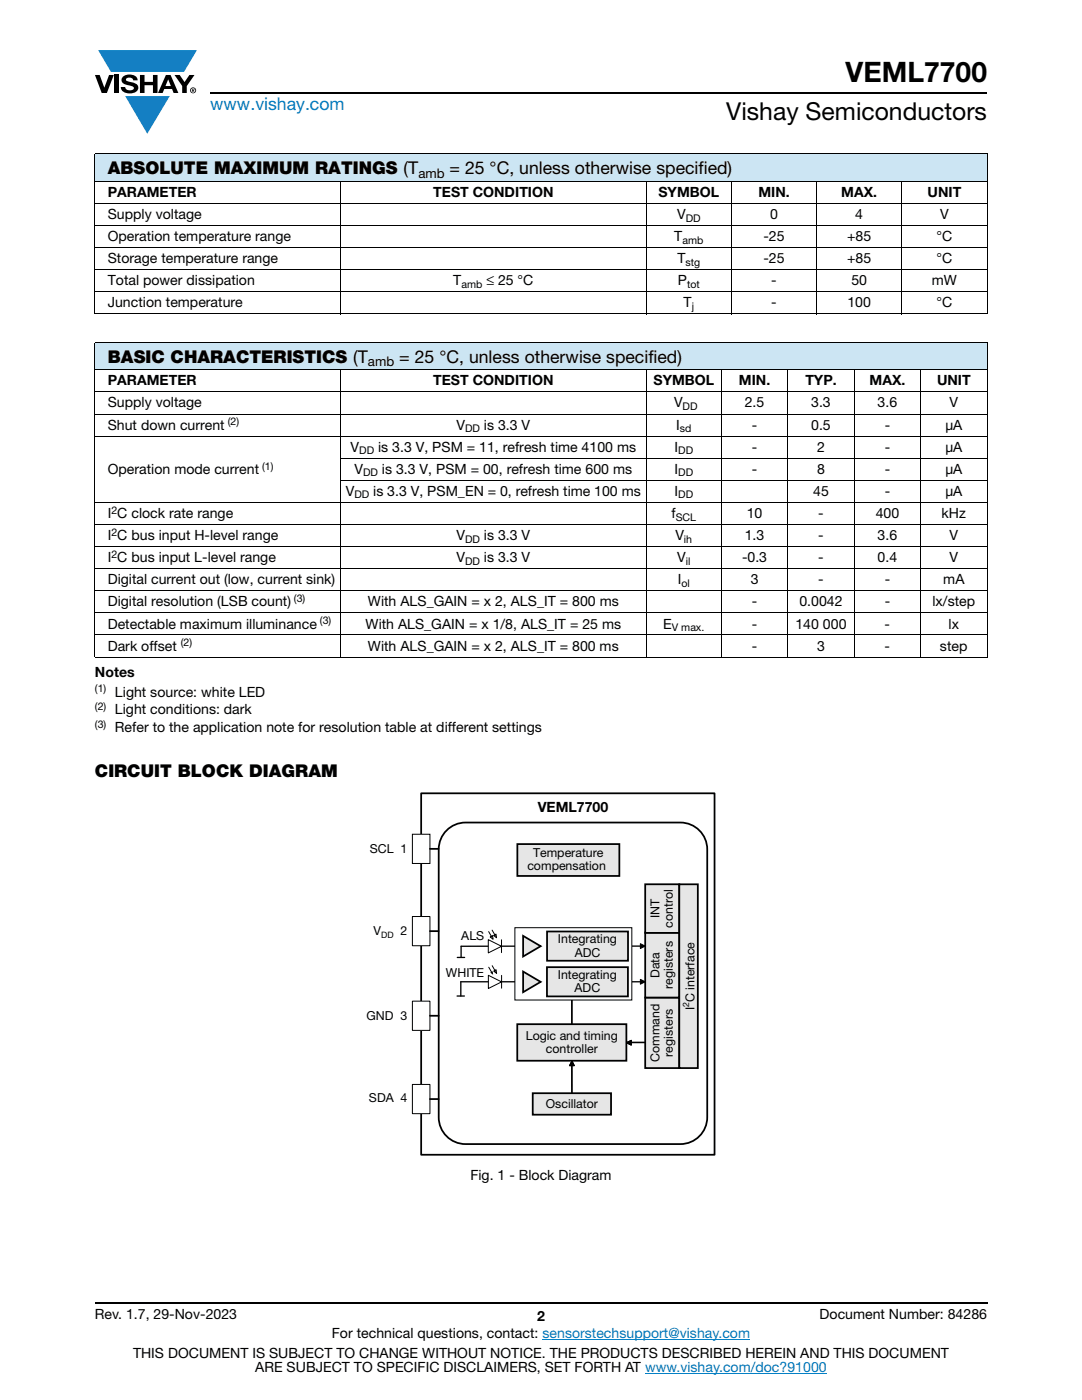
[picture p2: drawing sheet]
<svg xmlns="http://www.w3.org/2000/svg" width="216mm" height="279mm" viewBox="0 0 216 279" stroke-linecap="round" stroke-linejoin="round" font-family="sans-serif">
<defs><g id="words">
<text font-size="5.6" x="168.7" y="16.4">VEML7700</text>
<text font-size="4.9" x="144.9" y="24">Vishay Semiconductors</text>
<text font-size="3.5" fill="#007ec4" x="42" y="21.9">www.vishay.com</text>
<g font-size="3.5">
<text x="21.5" y="34.8">ABSOLUTE MAXIMUM RATINGS (T</text>
<text x="89.7" y="34.8">= 25 °C, unless otherwise specified)</text>
<text x="21.5" y="72.4">BASIC CHARACTERISTICS (T</text>
<text x="79.7" y="72.4">= 25 °C, unless otherwise specified)</text>
<text x="18.9" y="155">CIRCUIT BLOCK DIAGRAM</text>
</g>
<g font-size="2.8">
<text x="21.5" y="39.3">PARAMETER</text>
<text x="86.5" y="39.3">TEST CONDITION</text>
<text x="131.4" y="39.3">SYMBOL</text>
<text x="151.3" y="39.3">MIN.</text>
<text x="167.9" y="39.3">MAX.</text>
<text x="185.1" y="39.3">UNIT</text>
<text x="21.5" y="43.7">Supply voltage</text>
<text x="135.1" y="43.7">V</text>
<text x="153.7" y="43.7">0</text>
<text x="170.7" y="43.7">4</text>
<text x="187.6" y="43.7">V</text>
<text x="21.5" y="52.6">Storage temperature range</text>
<text x="21.5" y="48.1">Operation temperature range</text>
<text x="134.5" y="48.1">T</text>
<text x="135.2" y="52.6">T</text>
<text x="152.3" y="48.1">-25</text>
<text x="152.3" y="52.6">-25</text>
<text x="169" y="48.1">+85</text>
<text x="169" y="52.6">+85</text>
<text x="186.9" y="48.1">°C</text>
<text x="186.9" y="52.6">°C</text>
<text x="21.5" y="57">Total power dissipation</text>
<text x="90.5" y="57">T</text>
<text x="97" y="57">≤ 25 °C</text>
<text x="135.3" y="57">P</text>
<text x="153.9" y="57">-</text>
<text x="169.9" y="57">50</text>
<text x="185.9" y="57">mW</text>
<text x="21.5" y="61.4">Junction temperature</text>
<text x="136.4" y="61.4">T</text>
<text x="153.9" y="61.4">-</text>
<text x="169.1" y="61.4">100</text>
<text x="186.9" y="61.4">°C</text>
<text x="21.5" y="76.9">PARAMETER</text>
<text x="86.4" y="76.9">TEST CONDITION</text>
<text x="130.4" y="76.9">SYMBOL</text>
<text x="147.4" y="76.9">MIN.</text>
<text x="160.7" y="76.9">TYP.</text>
<text x="173.5" y="76.9">MAX.</text>
<text x="187" y="76.9">UNIT</text>
<text x="21.5" y="81.3">Supply voltage</text>
<text x="134.5" y="81.3">V</text>
<text x="148.6" y="81.3">2.5</text>
<text x="161.9" y="81.3">3.3</text>
<text x="175.1" y="81.3">3.6</text>
<text x="189.5" y="81.3">V</text>
<text x="21.5" y="85.7">Shut down current</text>
<text x="91.1" y="85.7">V</text>
<text x="96.6" y="85.7">is 3.3 V</text>
<text x="134.9" y="85.7">I</text>
<text x="150" y="85.7">-</text>
<text x="161.9" y="85.7">0.5</text>
<text x="176.5" y="85.7">-</text>
<text x="188.6" y="85.7">μA</text>
<text x="21.5" y="94.6">Operation mode current</text>
<text x="70" y="90.1">V</text>
<text x="70.7" y="94.6">V</text>
<text x="75.4" y="90.1">is 3.3 V, PSM = 11, refresh time 4100 ms</text>
<text x="76.2" y="94.6">is 3.3 V, PSM = 00, refresh time 600 ms</text>
<text x="134.6" y="94.6">I</text>
<text x="134.6" y="90.1">I</text>
<text x="150" y="90.1">-</text>
<text x="150" y="94.6">-</text>
<text x="163" y="90.1">2</text>
<text x="163" y="94.6">8</text>
<text x="176.5" y="90.1">-</text>
<text x="176.5" y="94.6">-</text>
<text x="188.6" y="90.1">μA</text>
<text x="188.6" y="94.6">μA</text>
<text x="69" y="99">V</text>
<text x="74.5" y="99">is 3.3 V, PSM_EN = 0, refresh time 100 ms</text>
<text x="134.6" y="99">I</text>
<text x="162.3" y="99">45</text>
<text x="176.5" y="99">-</text>
<text x="188.6" y="99">μA</text>
<text x="21.5" y="103.4">I C clock rate range</text>
<text x="21.5" y="107.8">I C bus input H-level range</text>
<text x="91.1" y="107.8">V</text>
<text x="96.6" y="107.8">is 3.3 V</text>
<text x="134" y="103.4">f</text>
<text x="134.8" y="107.8">V</text>
<text x="148.6" y="107.8">1.3</text>
<text x="149" y="103.4">10</text>
<text x="163.3" y="103.4">-</text>
<text x="163.3" y="107.8">-</text>
<text x="174.7" y="103.4">400</text>
<text x="175.1" y="107.8">3.6</text>
<text x="187.9" y="103.4">kHz</text>
<text x="189.5" y="107.8">V</text>
<text x="21.5" y="112.2">I C bus input L-level range</text>
<text x="91.1" y="112.2">V</text>
<text x="96.6" y="112.2">is 3.3 V</text>
<text x="135.1" y="112.2">V</text>
<text x="148.1" y="112.2">-0.3</text>
<text x="163.3" y="112.2">-</text>
<text x="175.1" y="112.2">0.4</text>
<text x="189.5" y="112.2">V</text>
<text x="21.5" y="116.6">Digital current out (low, current sink)</text>
<text x="135.2" y="116.6">I</text>
<text x="149.8" y="116.6">3</text>
<text x="163.3" y="116.6">-</text>
<text x="176.5" y="116.6">-</text>
<text x="188.2" y="116.6">mA</text>
<text x="21.5" y="125.4">Detectable maximum illuminance</text>
<text x="21.5" y="121">Digital resolution (LSB count)</text>
<text x="73" y="125.4">With ALS_GAIN = x 1/8, ALS_IT = 25 ms</text>
<text x="73.4" y="121">With ALS_GAIN = x 2, ALS_IT = 800 ms</text>
<text x="132.3" y="125.4">E</text>
<text x="150" y="125.4">-</text>
<text x="150" y="121">-</text>
<text x="158.7" y="125.4">140 000</text>
<text x="159.5" y="121">0.0042</text>
<text x="176.5" y="125.4">-</text>
<text x="176.5" y="121">-</text>
<text x="186.1" y="121">lx/step</text>
<text x="189.3" y="125.4">lx</text>
<text x="21.5" y="129.8">Dark offset</text>
<text x="73.4" y="129.8">With ALS_GAIN = x 2, ALS_IT = 800 ms</text>
<text x="150" y="129.8">-</text>
<text x="163" y="129.8">3</text>
<text x="176.5" y="129.8">-</text>
<text x="187.6" y="129.8">step</text>
<text x="18.9" y="135.1">Notes</text>
<text x="22.9" y="139">Light source: white LED</text>
<text x="22.9" y="142.5">Light conditions: dark</text>
<text x="22.9" y="146.1">Refer to the application note for resolution table at different settings</text>
<text x="107.3" y="162.1">VEML7700</text>
<text x="93.9" y="235.5">Fig. 1 - Block Diagram</text>
<text x="18.9" y="263.3">Rev. 1.7, 29-Nov-2023</text>
<text x="107.2" y="263.6">2</text>
<text x="163.6" y="263.3">Document Number: 84286</text>
<text x="66.2" y="267.1">For technical questions, contact: sensorstechsupport@vishay.com</text>
<text x="26.5" y="271">THIS DOCUMENT IS SUBJECT TO CHANGE WITHOUT NOTICE. THE PRODUCTS DESCRIBED HEREIN AND THIS DOCUMENT</text>
<text x="50.9" y="273.8">ARE SUBJECT TO SPECIFIC DISCLAIMERS, SET FORTH AT www.vishay.com/doc?91000</text>
</g>
<g font-size="2.6">
<text x="83.5" y="35.5">amb</text>
<text x="73.4" y="73">amb</text>
</g>
<g font-size="2.5">
<text x="73.8" y="170.2">SCL 1</text>
<text x="105.2" y="173.7">compensation</text>
<text x="106.4" y="171.1">Temperature</text>
<text x="131.6" y="183.3" transform="rotate(-90 131.6 183.3)">INT</text>
<text x="134.2" y="185.2" transform="rotate(-90 134.2 185.2)">control</text>
<text x="74.6" y="186.6">V</text>
<text x="79.9" y="186.6">2</text>
<text x="92.1" y="187.6">ALS</text>
<text x="111.3" y="188.3">Integrating</text>
<text x="114.7" y="190.9">ADC</text>
<text x="89" y="195.1">WHITE</text>
<text x="111.3" y="195.4">Integrating</text>
<text x="131.6" y="195.2" transform="rotate(-90 131.6 195.2)">Data</text>
<text x="134.2" y="197.3" transform="rotate(-90 134.2 197.3)">registers</text>
<text x="73.1" y="203.5">GND 3</text>
<text x="114.7" y="198">ADC</text>
<text x="138.6" y="201.6" transform="rotate(-90 138.6 201.6)">I C interface</text>
<text x="104.9" y="207.5">Logic and timing</text>
<text x="108.9" y="210.1">controller</text>
<text x="131.6" y="211.9" transform="rotate(-90 131.6 211.9)">Command</text>
<text x="134.2" y="210.9" transform="rotate(-90 134.2 210.9)">registers</text>
<text x="73.6" y="220">SDA 4</text>
<text x="108.9" y="221.1">Oscillator</text>
</g>
<g font-size="2.1">
<text x="136.8" y="44.2">DD</text>
<text x="136.2" y="48.6">amb</text>
<text x="136.8" y="53.1">stg</text>
<text x="92.1" y="57.5">amb</text>
<text x="137.1" y="57.5">tot</text>
<text x="138" y="61.9">j</text>
<text x="136.2" y="81.8">DD</text>
<text x="45.4" y="84.9">(2)</text>
<text x="92.8" y="86.3">DD</text>
<text x="135.7" y="86.3">sd</text>
<text x="52.3" y="93.7">(1)</text>
<text x="71.7" y="90.7">DD</text>
<text x="72.5" y="95.1">DD</text>
<text x="135.3" y="90.7">DD</text>
<text x="135.3" y="95.1">DD</text>
<text x="70.7" y="99.5">DD</text>
<text x="135.3" y="99.5">DD</text>
<text x="22.2" y="102.5">2</text>
<text x="22.2" y="106.9">2</text>
<text x="134.8" y="103.9">SCL</text>
<text x="22.2" y="111.4">2</text>
<text x="92.8" y="108.3">DD</text>
<text x="92.8" y="112.7">DD</text>
<text x="136.5" y="108.3">ih</text>
<text x="136.8" y="112.7">il</text>
<text x="136" y="117.1">ol</text>
<text x="58.7" y="120.2">(3)</text>
<text x="63.8" y="124.6">(3)</text>
<text x="134.1" y="125.9">V max.</text>
<text x="36.1" y="129">(2)</text>
<text x="18.9" y="138.2">(1)</text>
<text x="18.9" y="141.7">(2)</text>
<text x="18.9" y="145.2">(3)</text>
</g>
<g font-size="1.8">
<text x="76.1" y="187.3">DD</text>
<text x="137.5" y="201" transform="rotate(-90 137.5 201)">2</text>
</g>
</g></defs>
<g fill="#147fc3">
<path d="M19.6 10h19.7l-2.6 4.3h-1.1h-13.5z"/>
<path d="M25 19.2h8.9l-4.5 7.5z"/>
</g>
<g fill="#000">
<path d="M18.9 15h1l.9 2.5 1-2.5h.9l-1.4 3.6h-1zM22.9 15h.9v3.6h-.9zM24.6 15.3a2.1 2.1 0 0 1 2.8 .3l.1 .4h-.9a.79 .79 0 0 0-.7-.5 .79 .79 0 0 0-.8 .4l.3 .3 1 .2a1.08 1.08 0 0 1 1.2 1 1.08 1.08 0 0 1-1.1 1.2 1.73 1.73 0 0 1-2.4-1.2h.9a.96 .96 0 0 0 .8 .6 .96 .96 0 0 0 .9-.4 1.31 1.31 0 0 0-1.2-.6 1.03 1.03 0 0 1-1.1-.6 1.03 1.03 0 0 1 .2-1.1zM27.9 15h.9v1.3h1.7v-1.3h.9v3.6h-.9v-1.6h-1.7v1.6h-.9zM34.8 15h1.1l.9 1.4 1-1.4h1l-1.5 2.2v1.4h-.9v-1.4z"/>
<path d="M33.6 15.9l.5 1.3h-1.1zM33.1 15l-1.6 3.6h1l.3-.8h1.5l.3 .8h1l-1.6-3.6z"/>
<path d="M38.4 17.8h.2v.2h-.2zM38.3 17.7v.7h.1v-.3l.4 .3-.2-.3 .2-.2-.1-.2z"/>
<path d="M38.1 18a.46 .46 0 0 1 .9 0 .46 .46 0 0 1-.9 0zM37.9 18a.6 .6 0 0 0 1.2 0 .6 .6 0 0 0-1.2 0z"/>
</g>
<path d="M42 18.6h155M18.9 260h178.1" fill="none" stroke="#000" stroke-width=".36"/>
<path d="M108.2 267.3h41.5M128.7 274h36.3" fill="none" stroke="#007ec4" stroke-width=".2"/>
<g fill="#cce5f3">
<path d="M18.9 30.7h178.1v5.5h-178.1z"/>
<path d="M18.9 68.3h178.1v5.5h-178.1z"/>
</g>
<g fill="none" stroke="#000" stroke-width=".2">
<path d="M18.9 30.7h178.1M18.9 36.2h178.1M18.9 30.8v31.8M67.9 36.1v26.7M128.9 36.1v26.7M145.9 36.1v26.7M163 36.1v26.7M180 36.1v26.7M197 30.8v31.8M18.9 40.6h178.1M18.9 45h178.1M18.9 49.4h178.1"/>
<path d="M18.9 53.8h178.1M18.9 58.3h178.1M18.9 62.7h178.1M18.9 68.3h178.1M18.9 73.8h178.1M18.9 78.2h178.1M18.9 68.4v62.6M67.9 73.7v57.5M128.9 73.7v57.5M144 73.7v57.5M157.2 73.7v57.5M170.5 73.7v57.5"/>
<path d="M183.7 73.7v57.5M197 68.4v62.6M18.9 82.6h178.1M18.9 87h178.1M67.9 91.4h129.1M67.9 95.9h129.1M18.9 100.3h178.1M18.9 104.7h178.1M18.9 109.1h178.1M18.9 113.5h178.1M18.9 117.9h178.1M18.9 122.3h178.1"/>
<path d="M18.9 126.7h178.1M18.9 131.1h178.1M127.8 195.5l.9 .4-.9 .5zM127.8 188.3l.9 .5-.9 .5zM114.1 211.7l.5 1h-1zM125 208.1l1-.5v1z"/>
</g>
<path d="M84 158.3h58.6v72.2h-58.6zM89.1 165.7a5.3 5.3 0 0 1 3.8-1.5h42.9a5.4 5.4 0 0 1 5.3 5.3v53.5a5.4 5.4 0 0 1-5.3 5.3h-42.9a5.4 5.4 0 0 1-5.4-5.3v-53.5a5.3 5.3 0 0 1 1.6-3.8z" fill="none" stroke="#000" stroke-width=".35"/>
<path d="M114.1 199.2v5.2M124.6 195.9h4.1M124.6 188.8h4.1M114.1 211.7v6.5M125 208h6.5" fill="none" stroke="#000" stroke-width=".26"/>
<path d="M114.1 211.7l.5 1h-1zM125 208.1l1-.5v1z" fill="#000"/>
<path d="M127.8 195.5l.9 .4-.9 .5zM127.8 188.3l.9 .5-.9 .5z" fill="#000"/>
<path d="M128.7 199.1h6.8v14.1h-6.8z" fill="#e6e6e6"/>
<path d="M128.7 199.1h6.8v14.1h-6.8z" fill="none" stroke="#000" stroke-width=".35"/>
<path d="M128.7 186.1h6.8v13h-6.8z" fill="#e6e6e6"/>
<path d="M128.7 186.1h6.8v13h-6.8z" fill="none" stroke="#000" stroke-width=".35"/>
<path d="M128.7 176.5h6.8v9.7h-6.8z" fill="#e6e6e6"/>
<path d="M128.7 176.5h6.8v9.7h-6.8z" fill="none" stroke="#000" stroke-width=".35"/>
<path d="M135.5 176.5h3.7v36.7h-3.7z" fill="#e6e6e6"/>
<path d="M135.5 176.5h3.7v36.7h-3.7z" fill="none" stroke="#000" stroke-width=".35"/>
<path d="M103.2 168.5h20.4v6.3h-20.4z" fill="#e6e6e6"/>
<path d="M103.2 168.5h20.4v6.3h-20.4z" fill="none" stroke="#000" stroke-width=".35"/>
<path d="M103.2 204.4h21.8v7.3h-21.8z" fill="#e6e6e6"/>
<path d="M103.2 204.4h21.8v7.3h-21.8z" fill="none" stroke="#000" stroke-width=".35"/>
<path d="M106.3 218.2h15.6v4.3h-15.6z" fill="#e6e6e6"/>
<path d="M106.3 218.2h15.6v4.3h-15.6z" fill="none" stroke="#000" stroke-width=".35"/>
<path d="M91.2 198.8h1.5M91.2 191.1h1.5M109.1 195.9h-17.1v2.9M109.2 188.8h-17.2v2.3" fill="none" stroke="#000" stroke-width=".26"/>
<path d="M97.5 185.9l.7 1.2M97.5 193l.7 1.2M97.8 187l.5-.3 .1 .7zM98.2 185.6l.7 1.2M98.2 192.7l.7 1.2M98.5 186.7l.5-.3 .1 .8zM98.5 193.8l.5-.3 .1 .8zM100.1 187.6v2.5M100.1 194.7v2.5" fill="none" stroke="#000" stroke-width=".2"/>
<path d="M97.8 194.1l.5-.3 .1 .8z" fill="#000"/>
<path d="M102.7 185.1h23.4v14.5h-23.4z" fill="#fff"/>
<path d="M102.7 185.1h23.4v14.5h-23.4z" fill="none" stroke="#000" stroke-width=".2"/>
<path d="M109.1 193h16.2v5.9h-16.2z" fill="#e6e6e6"/>
<path d="M109.1 193h16.2v5.9h-16.2z" fill="none" stroke="#000" stroke-width=".35"/>
<path d="M109.2 185.9h16.1v5.8h-16.1z" fill="#e6e6e6"/>
<path d="M109.2 185.9h16.1v5.8h-16.1z" fill="none" stroke="#000" stroke-width=".35"/>
<path d="M104.4 186.8l3.5 2-3.5 2.1z" fill="#e6e6e6"/>
<path d="M104.4 186.8l3.5 2-3.5 2.1z" fill="none" stroke="#000" stroke-width=".35"/>
<path d="M104.4 193.9l3.5 2.1-3.5 2z" fill="#e6e6e6"/>
<path d="M104.4 193.9l3.5 2.1-3.5 2z" fill="none" stroke="#000" stroke-width=".35"/>
<path d="M97.4 187.5l2.7 1.4-2.7 1.3z" fill="#fff"/>
<path d="M97.4 187.5l2.7 1.4-2.7 1.3z" fill="none" stroke="#000" stroke-width=".2"/>
<path d="M97.4 194.6l2.7 1.4-2.7 1.3z" fill="#fff"/>
<path d="M97.4 194.6l2.7 1.4-2.7 1.3z" fill="none" stroke="#000" stroke-width=".2"/>
<path d="M82.3 166.5h3.5v5.8h-3.5z" fill="#fff"/>
<path d="M82.3 166.5h3.5v5.8h-3.5z" fill="none" stroke="#000" stroke-width=".2"/>
<path d="M82.3 216.4h3.5v5.9h-3.5z" fill="#fff"/>
<path d="M82.3 216.4h3.5v5.9h-3.5z" fill="none" stroke="#000" stroke-width=".2"/>
<path d="M82.3 182.9h3.5v5.8h-3.5z" fill="#fff"/>
<path d="M82.3 182.9h3.5v5.8h-3.5z" fill="none" stroke="#000" stroke-width=".2"/>
<path d="M82.3 199.8h3.5v5.8h-3.5z" fill="#fff"/>
<path d="M82.3 199.8h3.5v5.8h-3.5z" fill="none" stroke="#000" stroke-width=".2"/>
<path d="M85.8 169.4h1.7M85.8 185.8h1.7M85.8 219.3h1.7M85.8 202.7h1.7" fill="none" stroke="#000" stroke-width=".35"/>
<use href="#words"/>
</svg>
